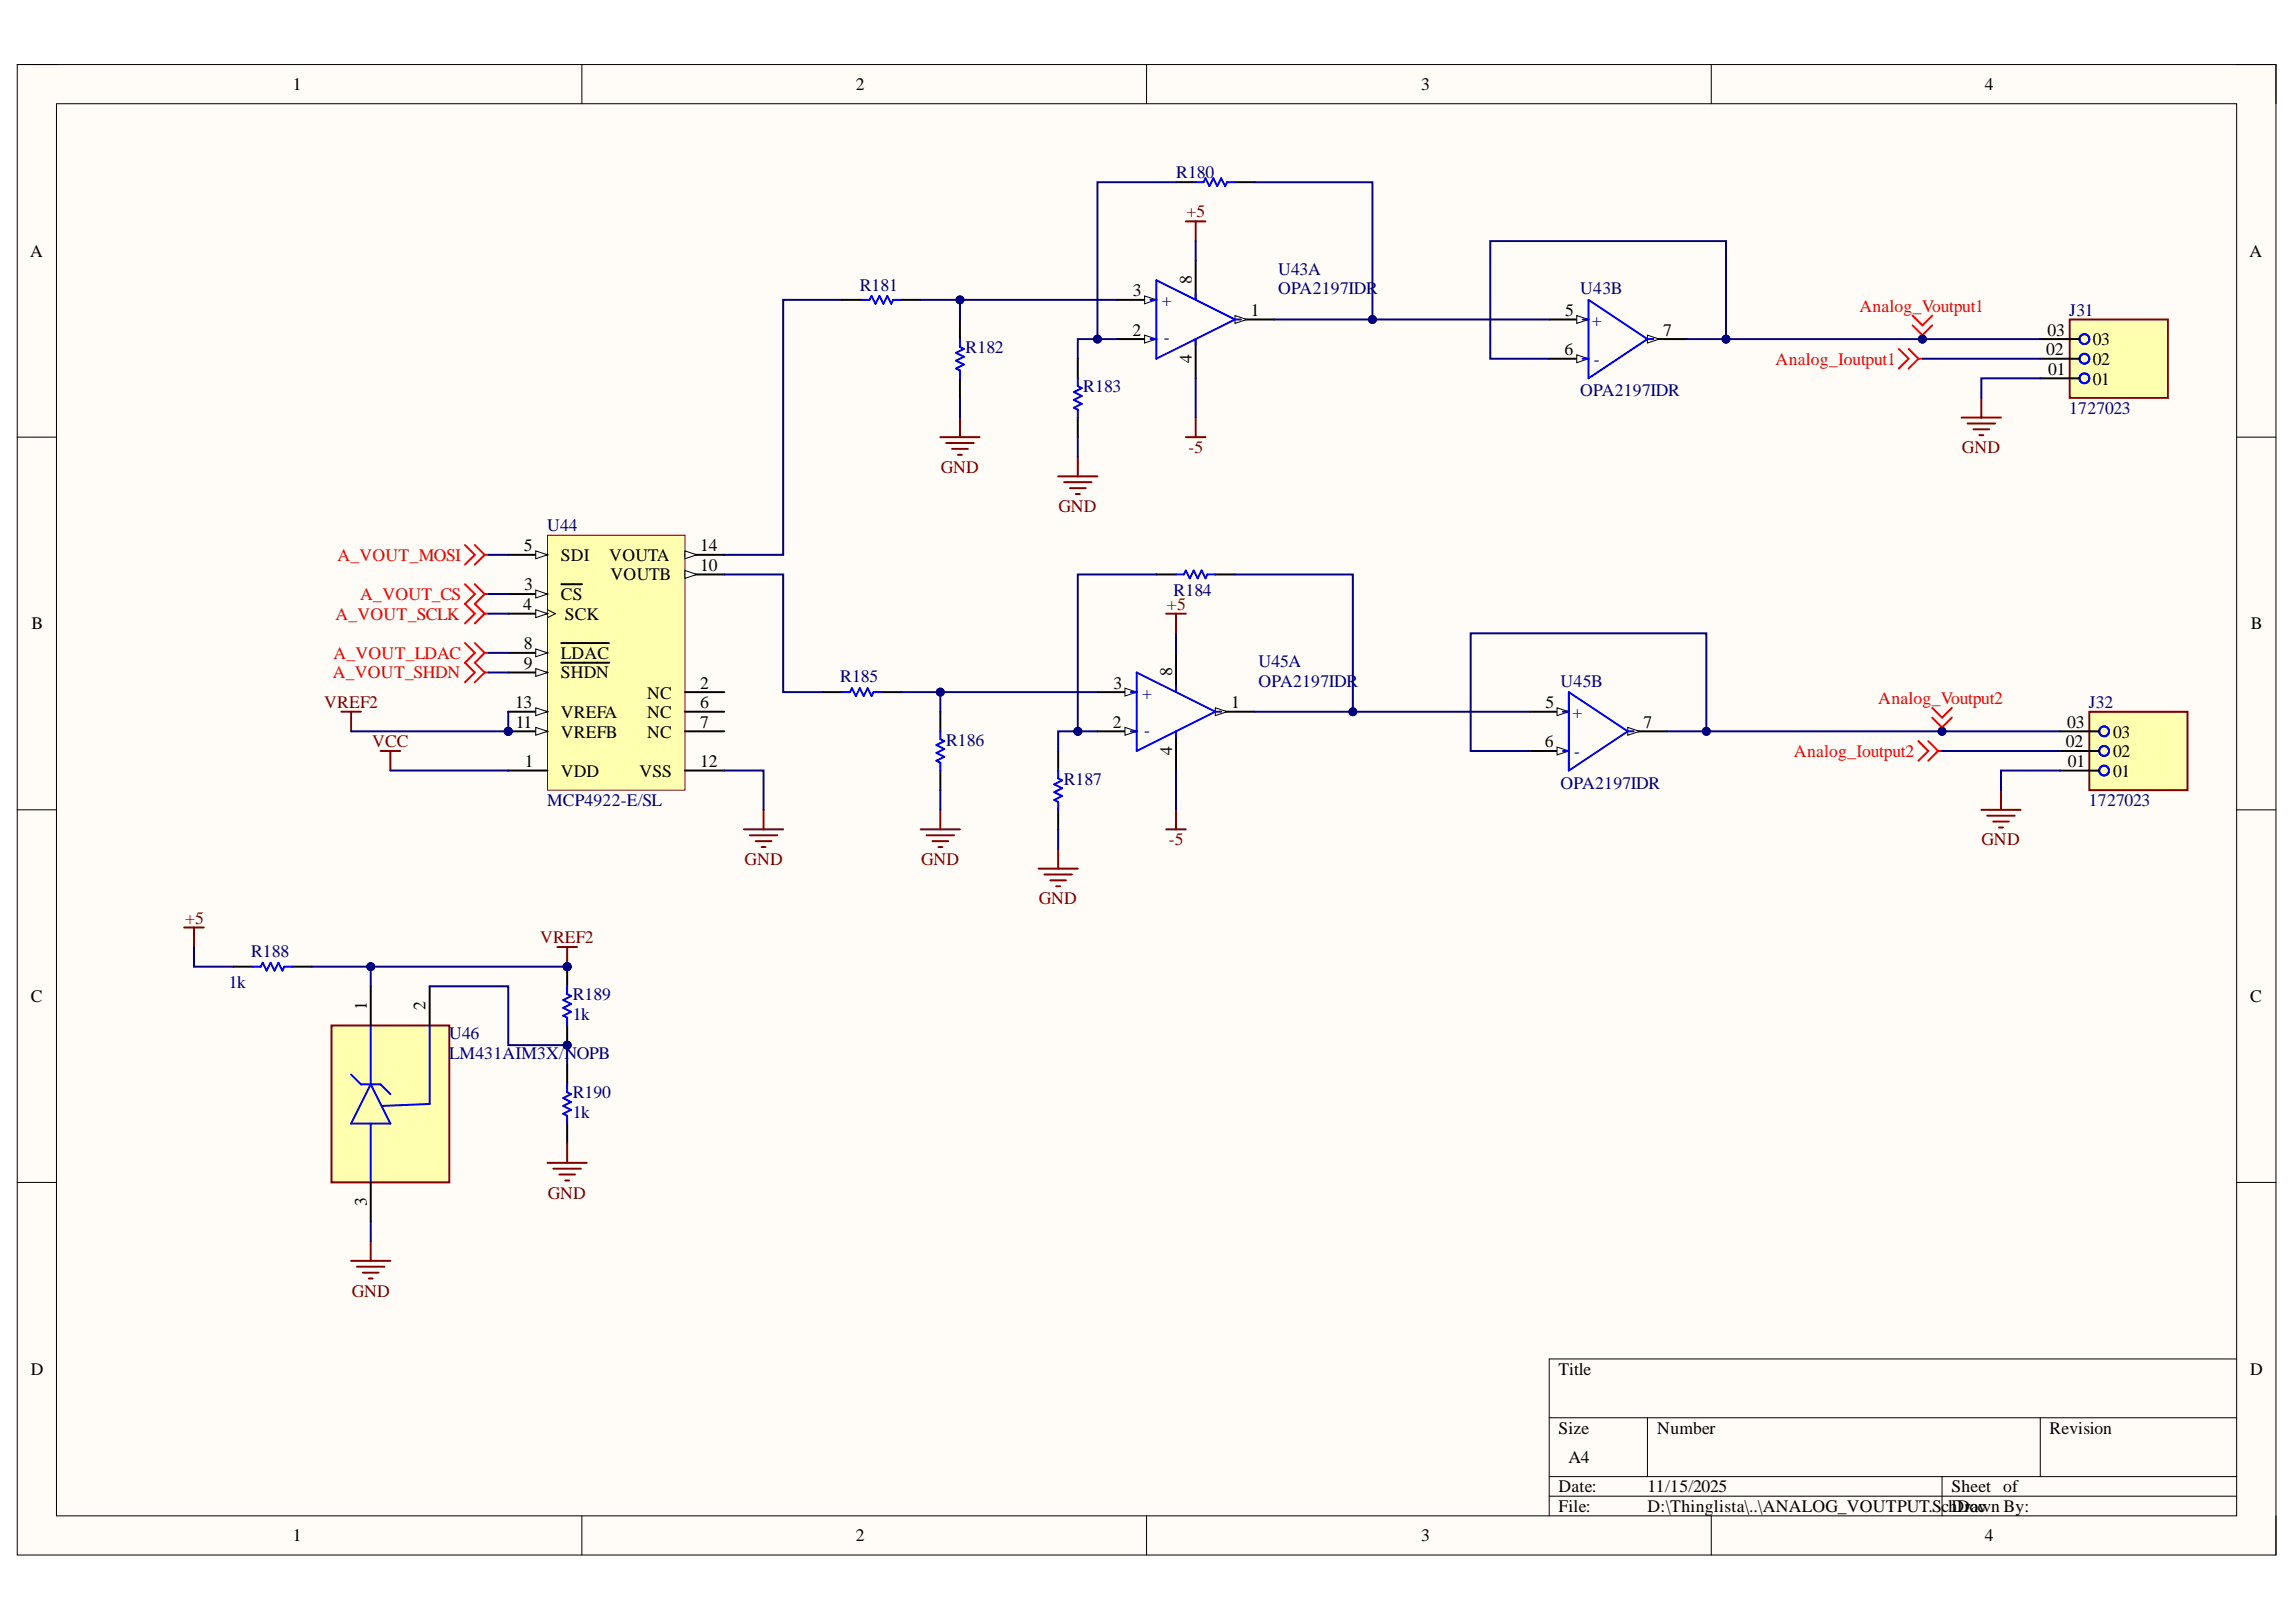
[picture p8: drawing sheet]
<svg xmlns="http://www.w3.org/2000/svg" width="297mm" height="210mm" viewBox="0 0 297 210" stroke-linecap="round" stroke-linejoin="round" font-family="sans-serif">
<defs><g id="words">
<g font-size="2.3">
<text x="37.9" y="11.7">1</text>
<text x="110.7" y="11.7">2</text>
<text x="183.9" y="11.7">3</text>
<text x="256.8" y="11.7">4</text>
<text x="3.9" y="33.3">A</text>
<text x="291" y="33.3">A</text>
<text x="146.6" y="38.4">3</text>
<text x="154.2" y="36.8" transform="rotate(-90 154.2 36.8)">8</text>
<text x="161.8" y="40.9">1</text>
<text x="202.5" y="40.9">5</text>
<text x="146.5" y="43.4">2</text>
<text x="154.2" y="47" transform="rotate(-90 154.2 47)">4</text>
<text x="202.4" y="46">6</text>
<text x="215.2" y="43.4">7</text>
<text x="264.7" y="46">02</text>
<text x="264.9" y="43.4">03</text>
<text x="270.7" y="47.2">02</text>
<text x="270.7" y="44.7">03</text>
<text x="265" y="48.5">01</text>
<text x="270.7" y="49.8">01</text>
<text x="67.7" y="71.3">5</text>
<text x="90.6" y="71.3">14</text>
<text x="67.8" y="76.4">3</text>
<text x="72.6" y="72.6">SDI</text>
<text x="72.6" y="77.6">CS</text>
<text x="78.8" y="72.6">VOUTA</text>
<text x="79" y="75.1">VOUTB</text>
<text x="90.6" y="73.8">10</text>
<text x="4.1" y="81.4">B</text>
<text x="67.7" y="78.9">4</text>
<text x="67.7" y="84">8</text>
<text x="73.1" y="80.2">SCK</text>
<text x="291.2" y="81.4">B</text>
<text x="67.7" y="86.5">9</text>
<text x="72.6" y="85.2">LDAC</text>
<text x="72.6" y="87.8">SHDN</text>
<text x="90.6" y="89.1">2</text>
<text x="144" y="89.1">3</text>
<text x="151.7" y="87.5" transform="rotate(-90 151.7 87.5)">8</text>
<text x="66.6" y="91.7">13</text>
<text x="66.7" y="94.2">11</text>
<text x="72.6" y="92.9">VREFA</text>
<text x="72.6" y="95.5">VREFB</text>
<text x="83.7" y="90.4">NC</text>
<text x="83.7" y="92.9">NC</text>
<text x="83.7" y="95.5">NC</text>
<text x="90.6" y="91.7">6</text>
<text x="90.6" y="94.2">7</text>
<text x="144" y="94.2">2</text>
<text x="159.3" y="91.7">1</text>
<text x="199.9" y="91.7">5</text>
<text x="212.6" y="94.2">7</text>
<text x="267.4" y="94.2">03</text>
<text x="273.4" y="95.5">03</text>
<text x="67.9" y="99.3">1</text>
<text x="72.6" y="100.5">VDD</text>
<text x="82.7" y="100.5">VSS</text>
<text x="90.6" y="99.3">12</text>
<text x="151.7" y="97.7" transform="rotate(-90 151.7 97.7)">4</text>
<text x="199.9" y="96.7">6</text>
<text x="267.3" y="96.7">02</text>
<text x="267.5" y="99.3">01</text>
<text x="273.4" y="100.5">01</text>
<text x="273.4" y="98">02</text>
<text x="4" y="129.7">C</text>
<text x="47.4" y="130.7" transform="rotate(-90 47.4 130.7)">1</text>
<text x="55.1" y="130.7" transform="rotate(-90 55.1 130.7)">2</text>
<text x="291.1" y="129.7">C</text>
<text x="47.4" y="156" transform="rotate(-90 47.4 156)">3</text>
<text x="4" y="177.9">D</text>
<text x="201.6" y="177.9">Title</text>
<text x="291.1" y="177.9">D</text>
<text x="201.6" y="185.5">Size</text>
<text x="214.4" y="185.5">Number</text>
<text x="265.2" y="185.5">Revision</text>
<text x="202.9" y="189.3">A4</text>
<text x="201.6" y="193.1">Date:</text>
<text x="201.6" y="195.7">File:</text>
<text x="213.1" y="193.1">11/15/2025</text>
<text x="213.1" y="195.7">D:\Thinglista\..\ANALOG_VOUTPUT.SchDDrawn By:</text>
<text x="252.5" y="193.1">Sheet of</text>
<text x="254.8" y="195.7">oc</text>
<text x="37.9" y="199.5">1</text>
<text x="110.7" y="199.5">2</text>
<text x="183.9" y="199.5">3</text>
<text x="256.8" y="199.5">4</text>
</g>
<g font-size="2.3" fill="#000080">
<text x="152.2" y="23.1">R180</text>
<text x="165.4" y="35.6">U43A</text>
<text x="111.2" y="37.6">R181</text>
<text x="150.3" y="39.6">+</text>
<text x="165.4" y="38.1">OPA2197IDR</text>
<text x="204.4" y="38.1">U43B</text>
<text x="267.7" y="40.9">J31</text>
<text x="124.9" y="45.7">R182</text>
<text x="150.6" y="44.4">-</text>
<text x="206" y="42.2">+</text>
<text x="206.2" y="47.2">-</text>
<text x="140.2" y="50.8">R183</text>
<text x="204.4" y="51.3">OPA2197IDR</text>
<text x="267.7" y="53.6">1727023</text>
<text x="70.8" y="68.8">U44</text>
<text x="151.8" y="77.1">R184</text>
<text x="108.7" y="88.3">R185</text>
<text x="162.8" y="86.3">U45A</text>
<text x="162.8" y="88.9">OPA2197IDR</text>
<text x="201.9" y="88.9">U45B</text>
<text x="147.8" y="90.4">+</text>
<text x="148" y="95.2">-</text>
<text x="203.4" y="92.9">+</text>
<text x="270.2" y="91.7">J32</text>
<text x="122.4" y="96.5">R186</text>
<text x="137.6" y="101.5">R187</text>
<text x="203.7" y="98">-</text>
<text x="70.8" y="104.3">MCP4922-E/SL</text>
<text x="201.9" y="102.1">OPA2197IDR</text>
<text x="270.2" y="104.3">1727023</text>
<text x="32.5" y="123.9">R188</text>
<text x="29.6" y="127.9">1k</text>
<text x="74.1" y="132">1k</text>
<text x="74.1" y="129.4">R189</text>
<text x="58.1" y="134.5">U46</text>
<text x="58.1" y="137">LM431AIM3X/NOPB</text>
<text x="74.1" y="142.1">R190</text>
<text x="74.1" y="144.6">1k</text>
</g>
<g font-size="2.3" fill="#800000">
<text x="153.5" y="28.1">+5</text>
<text x="153.8" y="58.6">-5</text>
<text x="253.8" y="58.6">GND</text>
<text x="121.7" y="61.2">GND</text>
<text x="136.9" y="66.2">GND</text>
<text x="151" y="78.9">+5</text>
<text x="42" y="91.7">VREF2</text>
<text x="48.1" y="96.7">VCC</text>
<text x="96.3" y="111.9">GND</text>
<text x="119.2" y="111.9">GND</text>
<text x="151.2" y="109.4">-5</text>
<text x="256.4" y="109.4">GND</text>
<text x="23.9" y="119.5">+5</text>
<text x="134.4" y="117">GND</text>
<text x="69.9" y="122.1">VREF2</text>
<text x="70.9" y="155.1">GND</text>
<text x="45.5" y="167.8">GND</text>
</g>
<g font-size="2.3" fill="#f00">
<text x="240.5" y="40.4">Analog_Voutput1</text>
<text x="229.7" y="47.2">Analog_Ioutput1</text>
<text x="43.6" y="72.6">A_VOUT_MOSI</text>
<text x="46.6" y="77.6">A_VOUT_CS</text>
<text x="43.4" y="80.2">A_VOUT_SCLK</text>
<text x="43.1" y="87.8">A_VOUT_SHDN</text>
<text x="43.1" y="85.2">A_VOUT_LDAC</text>
<text x="243" y="91.2">Analog_Voutput2</text>
<text x="232.1" y="98">Analog_Ioutput2</text>
</g>
</g></defs>
<path d="M2.2 8.4h292.2v192.8h-292.2z" fill-rule="evenodd" fill="#fffcf8"/>
<path d="M2.2 8.4h292.2v192.8h-292.2z" fill="none" stroke="#000" stroke-width=".13"/>
<path d="M7.3 13.4h282.1v182.8h-282.1z" fill-rule="evenodd" fill="#fffcf8"/>
<g fill="none" stroke="#000" stroke-width=".13">
<path d="M2.2 8.3h5.1M7.3 13.4h282.1v182.8h-282.1zM75.3 8.3v5.1M148.3 8.3v5.1M221.4 8.4v5M289.4 8.4h5v5M2.2 56.6h5.1M289.4 56.6h5M2.2 104.8h5.1M289.4 104.8h5M2.2 153h5.1M289.4 153h5"/>
<path d="M289.4 175.9h-89v20.3M75.3 196.2v5M148.3 196.2v5M200.4 183.5h89M200.4 191.1h89M200.4 193.6h89M213.1 183.5v7.6M221.4 196.2v5M251.2 191.1v5.1M264 183.5v7.6M294.4 196.2v5"/>
</g>
<circle cx="65.8" cy="94.6" r=".51" fill="#000080"/>
<circle cx="65.8" cy="94.6" r=".51" fill="none" stroke="#000080" stroke-width=".13"/>
<path d="M70.8 69.3h17.8v33h-17.8z" fill-rule="evenodd" fill="#ffffb0"/>
<path d="M70.8 69.3h17.8v33h-17.8z" fill="none" stroke="#800000" stroke-width=".13"/>
<path d="M65.8 71.8h5" fill="none" stroke="#000" stroke-width=".25"/>
<path d="M69.3 71.3l1.5 .5-1.5 .5z" fill="#f8fcff"/>
<path d="M69.3 71.3l1.5 .5-1.5 .5z" fill="none" stroke="#000" stroke-width=".13"/>
<path d="M65.8 76.9h5M88.6 99.7h5.1" fill="none" stroke="#000" stroke-width=".25"/>
<path d="M69.3 76.4l1.5 .5-1.5 .5z" fill="#f8fcff"/>
<path d="M69.3 76.4l1.5 .5-1.5 .5z" fill="none" stroke="#000" stroke-width=".13"/>
<path d="M65.8 79.4h5M72.6 75.6h2.7" fill="none" stroke="#000" stroke-width=".25"/>
<path d="M69.3 78.9l1.5 .5-1.5 .5z" fill="#f8fcff"/>
<path d="M69.3 78.9l1.5 .5-1.5 .5zM70.8 78.9l1 .5-1 .5" fill="none" stroke="#000" stroke-width=".13"/>
<path d="M88.6 71.8h5.1M65.8 99.7h5" fill="none" stroke="#000" stroke-width=".25"/>
<path d="M88.6 71.3l1.5 .5-1.5 .5z" fill="#f8fcff"/>
<path d="M88.6 71.3l1.5 .5-1.5 .5z" fill="none" stroke="#000" stroke-width=".13"/>
<path d="M65.8 84.5h5" fill="none" stroke="#000" stroke-width=".25"/>
<path d="M69.3 84l1.5 .5-1.5 .5z" fill="#f8fcff"/>
<path d="M69.3 84l1.5 .5-1.5 .5z" fill="none" stroke="#000" stroke-width=".13"/>
<path d="M65.8 87h5M72.6 83.2h6.2" fill="none" stroke="#000" stroke-width=".25"/>
<path d="M69.3 86.5l1.5 .5-1.5 .5z" fill="#f8fcff"/>
<path d="M69.3 86.5l1.5 .5-1.5 .5z" fill="none" stroke="#000" stroke-width=".13"/>
<path d="M88.6 74.3h5.1M72.6 85.8h6.2M88.6 89.6h5.1M88.6 92.1h5.1M88.6 94.6h5.1" fill="none" stroke="#000" stroke-width=".25"/>
<path d="M88.6 73.8l1.5 .5-1.5 .5z" fill="#f8fcff"/>
<path d="M88.6 73.8l1.5 .5-1.5 .5z" fill="none" stroke="#000" stroke-width=".13"/>
<path d="M65.8 92.1h5" fill="none" stroke="#000" stroke-width=".25"/>
<path d="M69.3 91.6l1.5 .5-1.5 .5z" fill="#f8fcff"/>
<path d="M69.3 91.6l1.5 .5-1.5 .5z" fill="none" stroke="#000" stroke-width=".13"/>
<path d="M65.8 94.6h5" fill="none" stroke="#000" stroke-width=".25"/>
<path d="M69.3 94.1l1.5 .5-1.5 .5z" fill="#f8fcff"/>
<path d="M69.3 94.1l1.5 .5-1.5 .5z" fill="none" stroke="#000" stroke-width=".13"/>
<circle cx="65.8" cy="94.6" r=".51" fill="#000080"/>
<circle cx="65.8" cy="94.6" r=".51" fill="none" stroke="#000080" stroke-width=".13"/>
<path d="M108.9 38.8h2.6M116.6 38.8h2.5M152.1 23.6h2.6M159.8 23.6h2.5M124.2 41.3v2.6M124.2 49v2.5M139.4 46.4v2.6M139.4 54v2.6" fill="none" stroke="#000" stroke-width=".25"/>
<path d="M111.5 38.8h1l.3-.5 .5 1 .5-1 .5 1 .5-1 .5 1 .3-.5h1M154.7 23.6h1l.3-.5 .5 1 .5-1 .5 1 .5-1 .5 1 .3-.5h1M124.2 43.9v1l.5 .3-1 .5 1 .5-1 .5 1 .5-1 .5 .5 .2v1.1M139.4 49v1l.5 .2-1 .5 1 .5-1 .6 1 .5-1 .5 .5 .2v1" fill="none" stroke="#00f" stroke-width=".25"/>
<g fill="none" stroke="#800000" stroke-width=".25">
<path d="M153.4 28.7h2.6M154.7 28.7v2.5M121.7 56.6h5M122.4 57.3h3.6M123.2 58.1h2M123.9 58.9h.5M124.2 54v2.6M139.4 59.1v2.5M153.4 56.6h2.6M154.7 54v2.6M136.9 61.6h5.1M137.7 62.4h3.5"/>
<path d="M138.4 63.2h2.1M139.2 63.9h.5"/>
</g>
<path d="M247.4 40.8l1.3 1.3 1.3-1.3M247.4 42.1l1.3 1.3M248.7 43.4v.5M250 42.1l-1.3 1.3" fill="none" stroke="#f00" stroke-width=".25"/>
<circle cx="248.7" cy="43.9" r=".51" fill="#000080"/>
<circle cx="248.7" cy="43.9" r=".51" fill="none" stroke="#000080" stroke-width=".13"/>
<path d="M149.6 74.3h2.5M157.2 74.3h2.6M106.4 89.6h2.5M114 89.6h2.6M121.7 92.1v2.5M121.7 99.7v2.6M136.9 97.2v2.5M136.9 104.8v2.5" fill="none" stroke="#000" stroke-width=".25"/>
<path d="M152.1 74.3h1.1l.2-.5 .5 1 .5-1 .5 1 .5-1 .6 1 .2-.5h1M108.9 89.6h1.1l.2-.5 .5 1 .5-1 .5 1 .5-1 .6 1 .2-.5h1M121.7 94.6v1.1l.5 .2-1.1 .5 1.1 .5-1.1 .5 1.1 .5-1.1 .5 .6 .3v1M136.9 99.7v1l.5 .3-1 .5 1 .5-1 .5 1 .5-1 .5 .5 .3v1" fill="none" stroke="#00f" stroke-width=".25"/>
<g fill="none" stroke="#800000" stroke-width=".25">
<path d="M150.9 79.4h2.5M152.1 79.4v2.6M119.1 107.3h5.1M119.9 108.1h3.5M120.6 108.9h2.1M121.4 109.6h.5M121.7 104.8v2.5M134.4 112.4h5M135.1 113.2h3.6M135.9 113.9h2M136.6 114.7h.6M136.9 109.9v2.5"/>
<path d="M150.9 107.3h2.5M152.1 104.8v2.5"/>
</g>
<path d="M250 91.6l1.2 1.3 1.3-1.3M250 92.9l1.2 1.2M251.2 94.1v.5M252.5 92.9l-1.3 1.2" fill="none" stroke="#f00" stroke-width=".25"/>
<circle cx="251.2" cy="94.6" r=".51" fill="#000080"/>
<circle cx="251.2" cy="94.6" r=".51" fill="none" stroke="#000080" stroke-width=".13"/>
<path d="M44.2 92.1h2.5M45.4 92.1v2.5M49.2 97.2h2.6M50.5 97.2v2.5M96.2 107.3h5.1M97 108.1h3.6M97.8 108.9h2M98.5 109.6h.5M98.8 104.8v2.5" fill="none" stroke="#800000" stroke-width=".25"/>
<path d="M144.5 38.8h5.1" fill="none" stroke="#000" stroke-width=".25"/>
<path d="M148.1 38.3l1.5 .5-1.5 .5z" fill="#f8fcff"/>
<path d="M148.1 38.3l1.5 .5-1.5 .5z" fill="none" stroke="#000" stroke-width=".13"/>
<path d="M144.5 43.9h5.1" fill="none" stroke="#000" stroke-width=".25"/>
<path d="M148.1 43.4l1.5 .5-1.5 .5z" fill="#f8fcff"/>
<path d="M148.1 43.4l1.5 .5-1.5 .5z" fill="none" stroke="#000" stroke-width=".13"/>
<path d="M159.8 41.3h5" fill="none" stroke="#000" stroke-width=".25"/>
<path d="M159.8 40.8l1.5 .5-1.5 .6z" fill="#f8fcff"/>
<path d="M159.8 40.8l1.5 .5-1.5 .6z" fill="none" stroke="#000" stroke-width=".13"/>
<path d="M154.7 33.7v5.1M154.7 43.9v5.1M200.4 41.3h5.1" fill="none" stroke="#000" stroke-width=".25"/>
<path d="M148.8 38.8h.8M149.6 36.3l10.2 5-10.2 5.1zM154.7 38v.8M148.8 43.9h.8M154.7 43.9v.7M159.8 41.3h.7" fill="none" stroke="#00f" stroke-width=".25"/>
<path d="M204 40.8l1.5 .5-1.5 .6z" fill="#f8fcff"/>
<path d="M204 40.8l1.5 .5-1.5 .6z" fill="none" stroke="#000" stroke-width=".13"/>
<path d="M200.4 46.4h5.1" fill="none" stroke="#000" stroke-width=".25"/>
<path d="M204 45.9l1.5 .5-1.5 .5z" fill="#f8fcff"/>
<path d="M204 45.9l1.5 .5-1.5 .5z" fill="none" stroke="#000" stroke-width=".13"/>
<path d="M213.1 43.9h5.1" fill="none" stroke="#000" stroke-width=".25"/>
<path d="M213.1 43.4l1.6 .5-1.6 .5z" fill="#f8fcff"/>
<path d="M213.1 43.4l1.6 .5-1.6 .5z" fill="none" stroke="#000" stroke-width=".13"/>
<path d="M205.5 38.8l7.6 5.1-7.6 5.1zM204.7 41.3h.8M204.7 46.4h.8M213.1 43.9h.8" fill="none" stroke="#00f" stroke-width=".25"/>
<path d="M142 89.6h5.1" fill="none" stroke="#000" stroke-width=".25"/>
<path d="M145.5 89.1l1.6 .5-1.6 .5z" fill="#f8fcff"/>
<path d="M145.5 89.1l1.6 .5-1.6 .5z" fill="none" stroke="#000" stroke-width=".13"/>
<path d="M142 94.6h5.1" fill="none" stroke="#000" stroke-width=".25"/>
<path d="M145.5 94.1l1.6 .5-1.6 .5z" fill="#f8fcff"/>
<path d="M145.5 94.1l1.6 .5-1.6 .5z" fill="none" stroke="#000" stroke-width=".13"/>
<path d="M157.2 92.1h5.1" fill="none" stroke="#000" stroke-width=".25"/>
<path d="M157.2 91.6l1.6 .5-1.6 .5z" fill="#f8fcff"/>
<path d="M157.2 91.6l1.6 .5-1.6 .5z" fill="none" stroke="#000" stroke-width=".13"/>
<path d="M152.1 84.5v5.1M152.1 94.6v5.1M197.9 92.1h5.1" fill="none" stroke="#000" stroke-width=".25"/>
<path d="M146.3 89.6h.8M146.3 94.6h.8M147.1 87l10.1 5.1-10.1 5.1zM152.1 88.8v.8M152.1 94.6v.8M157.2 92.1h.8" fill="none" stroke="#00f" stroke-width=".25"/>
<path d="M201.4 91.6l1.6 .5-1.6 .5z" fill="#f8fcff"/>
<path d="M201.4 91.6l1.6 .5-1.6 .5z" fill="none" stroke="#000" stroke-width=".13"/>
<path d="M197.9 97.2h5.1" fill="none" stroke="#000" stroke-width=".25"/>
<path d="M201.4 96.7l1.6 .5-1.6 .5z" fill="#f8fcff"/>
<path d="M201.4 96.7l1.6 .5-1.6 .5z" fill="none" stroke="#000" stroke-width=".13"/>
<path d="M210.6 94.6h5.1" fill="none" stroke="#000" stroke-width=".25"/>
<path d="M210.6 94.1l1.5 .5-1.5 .5z" fill="#f8fcff"/>
<path d="M210.6 94.1l1.5 .5-1.5 .5z" fill="none" stroke="#000" stroke-width=".13"/>
<path d="M202.2 92.1h.8M202.2 97.2h.8M203 89.6l7.6 5-7.6 5.1zM210.6 94.6h.8" fill="none" stroke="#00f" stroke-width=".25"/>
<path d="M267.8 41.3h12.7v10.2h-12.7z" fill-rule="evenodd" fill="#ffffb0"/>
<path d="M253.8 54h5.1M254.5 54.8h3.6M255.3 55.6h2M256.1 56.3h.5M256.3 51.5v2.5M267.8 41.3h12.7v10.2h-12.7z" fill="none" stroke="#800000" stroke-width=".25"/>
<g fill="none" stroke="#00f" stroke-width=".25">
<circle cx="269.7" cy="43.9" r=".64"/>
<circle cx="269.7" cy="49" r=".63"/>
<circle cx="269.7" cy="46.4" r=".63"/>
<circle cx="269.7" cy="46.4" r=".64"/>
<circle cx="269.7" cy="49" r=".64"/>
</g>
<path d="M264 49h5M264 46.4h5M264 43.9h5" fill="none" stroke="#000" stroke-width=".25"/>
<path d="M245.7 45.2l1.2 1.2-1.2 1.3M246.9 45.2l1.3 1.2M248.2 46.4l-1.3 1.3M248.2 46.4h.5" fill="none" stroke="#f00" stroke-width=".25"/>
<path d="M270.3 92.1h12.7v10.2h-12.7z" fill-rule="evenodd" fill="#ffffb0"/>
<path d="M270.3 92.1h12.7v10.2h-12.7zM256.3 104.8h5.1M257.1 105.6h3.5M257.9 106.3h2M258.6 107.1h.5M258.9 102.3v2.5" fill="none" stroke="#800000" stroke-width=".25"/>
<g fill="none" stroke="#00f" stroke-width=".25">
<circle cx="272.2" cy="97.2" r=".64"/>
<circle cx="272.2" cy="99.7" r=".64"/>
<circle cx="272.2" cy="94.6" r=".64"/>
<circle cx="272.2" cy="94.6" r=".63"/>
<circle cx="272.2" cy="99.7" r=".63"/>
</g>
<path d="M266.5 99.7h5.1M266.5 97.2h5.1M266.5 94.6h5.1" fill="none" stroke="#000" stroke-width=".25"/>
<g fill="none" stroke="#f00" stroke-width=".25">
<path d="M60.2 70.5l1.2 1.3-1.2 1.3M60.2 75.6l1.2 1.3-1.2 1.2 1.2 1.3-1.2 1.3M61.4 70.5l1.3 1.3M61.4 75.6l1.3 1.3M62.7 71.8l-1.3 1.3M62.7 71.8h.5M62.7 76.9l-1.3 1.2 1.3 1.3M62.7 76.9h.5M62.7 79.4l-1.3 1.3M62.7 79.4h.5M60.2 83.2l1.2 1.3-1.2 1.3 1.2 1.2-1.2 1.3M61.4 83.2l1.3 1.3"/>
<path d="M62.7 84.5l-1.3 1.3 1.3 1.2M62.7 84.5h.5M62.7 87l-1.3 1.3M62.7 87h.5M248.2 95.9l1.3 1.3-1.3 1.3M249.5 95.9l1.2 1.3M250.7 97.2l-1.2 1.3M250.7 97.2h.5"/>
</g>
<path d="M119.1 38.8h25.4" fill="none" stroke="#000080" stroke-width=".25"/>
<circle cx="124.2" cy="38.8" r=".51" fill="#000080"/>
<circle cx="124.2" cy="38.8" r=".51" fill="none" stroke="#000080" stroke-width=".13"/>
<path d="M124.2 38.8v2.5" fill="none" stroke="#000080" stroke-width=".25"/>
<circle cx="124.2" cy="38.8" r=".51" fill="#000080"/>
<circle cx="124.2" cy="38.8" r=".51" fill="none" stroke="#000080" stroke-width=".13"/>
<path d="M124.2 51.5v2.5M144.5 43.9h-5.1v2.5" fill="none" stroke="#000080" stroke-width=".25"/>
<circle cx="142" cy="43.9" r=".51" fill="#000080"/>
<circle cx="142" cy="43.9" r=".51" fill="none" stroke="#000080" stroke-width=".13"/>
<path d="M152.1 23.6h-10.1v20.3" fill="none" stroke="#000080" stroke-width=".25"/>
<circle cx="142" cy="43.9" r=".51" fill="#000080"/>
<circle cx="142" cy="43.9" r=".51" fill="none" stroke="#000080" stroke-width=".13"/>
<path d="M162.3 23.6h15.3v17.7h-12.8" fill="none" stroke="#000080" stroke-width=".25"/>
<circle cx="177.6" cy="41.3" r=".51" fill="#000080"/>
<circle cx="177.6" cy="41.3" r=".51" fill="none" stroke="#000080" stroke-width=".13"/>
<path d="M139.4 56.6v2.5M177.6 41.3h22.8" fill="none" stroke="#000080" stroke-width=".25"/>
<circle cx="177.6" cy="41.3" r=".51" fill="#000080"/>
<circle cx="177.6" cy="41.3" r=".51" fill="none" stroke="#000080" stroke-width=".13"/>
<path d="M218.2 43.9h5.1v-12.7h-30.5v15.2h7.6" fill="none" stroke="#000080" stroke-width=".25"/>
<circle cx="223.3" cy="43.9" r=".51" fill="#000080"/>
<circle cx="223.3" cy="43.9" r=".51" fill="none" stroke="#000080" stroke-width=".13"/>
<path d="M154.7 31.2v2.5M154.7 49v5M116.6 89.6h25.4" fill="none" stroke="#000080" stroke-width=".25"/>
<circle cx="121.7" cy="89.6" r=".51" fill="#000080"/>
<circle cx="121.7" cy="89.6" r=".51" fill="none" stroke="#000080" stroke-width=".13"/>
<path d="M121.7 89.6v2.5" fill="none" stroke="#000080" stroke-width=".25"/>
<circle cx="121.7" cy="89.6" r=".51" fill="#000080"/>
<circle cx="121.7" cy="89.6" r=".51" fill="none" stroke="#000080" stroke-width=".13"/>
<path d="M142 94.6h-5.1v2.6M121.7 102.3v2.5" fill="none" stroke="#000080" stroke-width=".25"/>
<circle cx="139.4" cy="94.6" r=".51" fill="#000080"/>
<circle cx="139.4" cy="94.6" r=".51" fill="none" stroke="#000080" stroke-width=".13"/>
<path d="M149.6 74.3h-10.2v20.3" fill="none" stroke="#000080" stroke-width=".25"/>
<circle cx="139.4" cy="94.6" r=".51" fill="#000080"/>
<circle cx="139.4" cy="94.6" r=".51" fill="none" stroke="#000080" stroke-width=".13"/>
<path d="M159.8 74.3h15.2v17.8h-12.7" fill="none" stroke="#000080" stroke-width=".25"/>
<circle cx="175" cy="92.1" r=".51" fill="#000080"/>
<circle cx="175" cy="92.1" r=".51" fill="none" stroke="#000080" stroke-width=".13"/>
<path d="M175 92.1h22.9M136.9 107.3v2.6" fill="none" stroke="#000080" stroke-width=".25"/>
<circle cx="175" cy="92.1" r=".51" fill="#000080"/>
<circle cx="175" cy="92.1" r=".51" fill="none" stroke="#000080" stroke-width=".13"/>
<path d="M215.7 94.6h5.1v-12.6h-30.5v15.2h7.6" fill="none" stroke="#000080" stroke-width=".25"/>
<circle cx="220.8" cy="94.6" r=".51" fill="#000080"/>
<circle cx="220.8" cy="94.6" r=".51" fill="none" stroke="#000080" stroke-width=".13"/>
<path d="M108.9 38.8h-7.6v33h-7.6M223.3 43.9h40.7M93.7 74.3h7.6v15.3h5.1M50.5 99.7h15.3M93.7 99.7h5.1v5.1M152.1 82v2.5M152.1 99.7v5.1" fill="none" stroke="#000080" stroke-width=".25"/>
<circle cx="223.3" cy="43.9" r=".51" fill="#000080"/>
<circle cx="223.3" cy="43.9" r=".51" fill="none" stroke="#000080" stroke-width=".13"/>
<circle cx="248.7" cy="43.9" r=".51" fill="#000080"/>
<circle cx="248.7" cy="43.9" r=".51" fill="none" stroke="#000080" stroke-width=".13"/>
<path d="M248.7 46.4h15.3M264 49h-7.7v2.5M220.8 94.6h45.7M251.2 97.2h15.3M266.5 99.7h-7.6v2.6" fill="none" stroke="#000080" stroke-width=".25"/>
<circle cx="220.8" cy="94.6" r=".51" fill="#000080"/>
<circle cx="220.8" cy="94.6" r=".51" fill="none" stroke="#000080" stroke-width=".13"/>
<circle cx="251.2" cy="94.6" r=".51" fill="#000080"/>
<circle cx="251.2" cy="94.6" r=".51" fill="none" stroke="#000080" stroke-width=".13"/>
<path d="M65.8 92.1v2.5" fill="none" stroke="#000080" stroke-width=".25"/>
<circle cx="65.8" cy="94.6" r=".51" fill="#000080"/>
<circle cx="65.8" cy="94.6" r=".51" fill="none" stroke="#000080" stroke-width=".13"/>
<path d="M45.4 94.6h20.4" fill="none" stroke="#000080" stroke-width=".25"/>
<circle cx="65.8" cy="94.6" r=".51" fill="#000080"/>
<circle cx="65.8" cy="94.6" r=".51" fill="none" stroke="#000080" stroke-width=".13"/>
<path d="M63.2 71.8h2.6M63.2 76.9h2.6M63.2 79.4h2.6M63.2 84.5h2.6M63.2 87h2.6" fill="none" stroke="#000080" stroke-width=".25"/>
<path d="M42.9 132.7h15.2v20.3h-15.2z" fill-rule="evenodd" fill="#ffffb0"/>
<path d="M42.9 132.7h15.2v20.3h-15.2zM45.4 163.2h5.1M46.2 163.9h3.5M46.9 164.7h2.1M47.7 165.5h.5M48 160.6v2.6" fill="none" stroke="#800000" stroke-width=".25"/>
<path d="M32.7 125.1h1l.3-.5 .5 1 .5-1 .5 1 .5-1 .5 1 .3-.5h1M45.4 139.1l1.3 1.2h2.5l1.3 1.3M48 132.7v7.6M55.6 132.7v10.2l-6.1 .2M48 140.3l2.5 5.1h-5.1zM48 145.4v7.6" fill="none" stroke="#00f" stroke-width=".25"/>
<path d="M30.2 125.1h2.5M37.8 125.1h2.5M48 127.6v5.1M55.6 127.6v5.1M48 153v5.1" fill="none" stroke="#000" stroke-width=".25"/>
<path d="M40.3 125.1h33.1M48 158.1v2.5" fill="none" stroke="#000080" stroke-width=".25"/>
<circle cx="48" cy="125.1" r=".51" fill="#000080"/>
<circle cx="48" cy="125.1" r=".51" fill="none" stroke="#000080" stroke-width=".13"/>
<circle cx="73.4" cy="125.1" r=".51" fill="#000080"/>
<circle cx="73.4" cy="125.1" r=".51" fill="none" stroke="#000080" stroke-width=".13"/>
<path d="M48 125.1v2.5" fill="none" stroke="#000080" stroke-width=".25"/>
<circle cx="48" cy="125.1" r=".51" fill="#000080"/>
<circle cx="48" cy="125.1" r=".51" fill="none" stroke="#000080" stroke-width=".13"/>
<path d="M55.6 127.6h10.2v7.7h7.6v2.5" fill="none" stroke="#000080" stroke-width=".25"/>
<circle cx="73.4" cy="135.3" r=".51" fill="#000080"/>
<circle cx="73.4" cy="135.3" r=".51" fill="none" stroke="#000080" stroke-width=".13"/>
<circle cx="73.4" cy="125.1" r=".51" fill="#000080"/>
<circle cx="73.4" cy="125.1" r=".51" fill="none" stroke="#000080" stroke-width=".13"/>
<circle cx="73.4" cy="135.3" r=".51" fill="#000080"/>
<circle cx="73.4" cy="135.3" r=".51" fill="none" stroke="#000080" stroke-width=".13"/>
<path d="M73.4 125.1v2.5" fill="none" stroke="#000" stroke-width=".25"/>
<circle cx="73.4" cy="125.1" r=".51" fill="#000080"/>
<circle cx="73.4" cy="125.1" r=".51" fill="none" stroke="#000080" stroke-width=".13"/>
<path d="M73.4 132.7v2.6" fill="none" stroke="#000" stroke-width=".25"/>
<circle cx="73.4" cy="135.3" r=".51" fill="#000080"/>
<circle cx="73.4" cy="135.3" r=".51" fill="none" stroke="#000080" stroke-width=".13"/>
<path d="M73.4 127.6v1.1l.5 .2-1 .5 1 .5-1 .5 1 .5-1 .5 .5 .3v1M73.4 140.3v1l.5 .3-1 .5 1 .5-1 .5 1 .5-1 .5 .5 .3v1" fill="none" stroke="#00f" stroke-width=".25"/>
<path d="M73.4 137.8v2.5M73.4 145.4v2.5" fill="none" stroke="#000" stroke-width=".25"/>
<path d="M72.1 122.6h2.5M73.4 122.6v2.5M70.8 150.5h5.1M71.6 151.2h3.6M72.4 152h2M73.1 152.8h.5M73.4 147.9v2.6" fill="none" stroke="#800000" stroke-width=".25"/>
<circle cx="73.4" cy="125.1" r=".51" fill="#000080"/>
<circle cx="73.4" cy="125.1" r=".51" fill="none" stroke="#000080" stroke-width=".13"/>
<path d="M23.8 120h2.6M25.1 120v2.6" fill="none" stroke="#800000" stroke-width=".25"/>
<path d="M25.1 122.6v2.5h5.1" fill="none" stroke="#000080" stroke-width=".25"/>
<use href="#words"/>
</svg>
